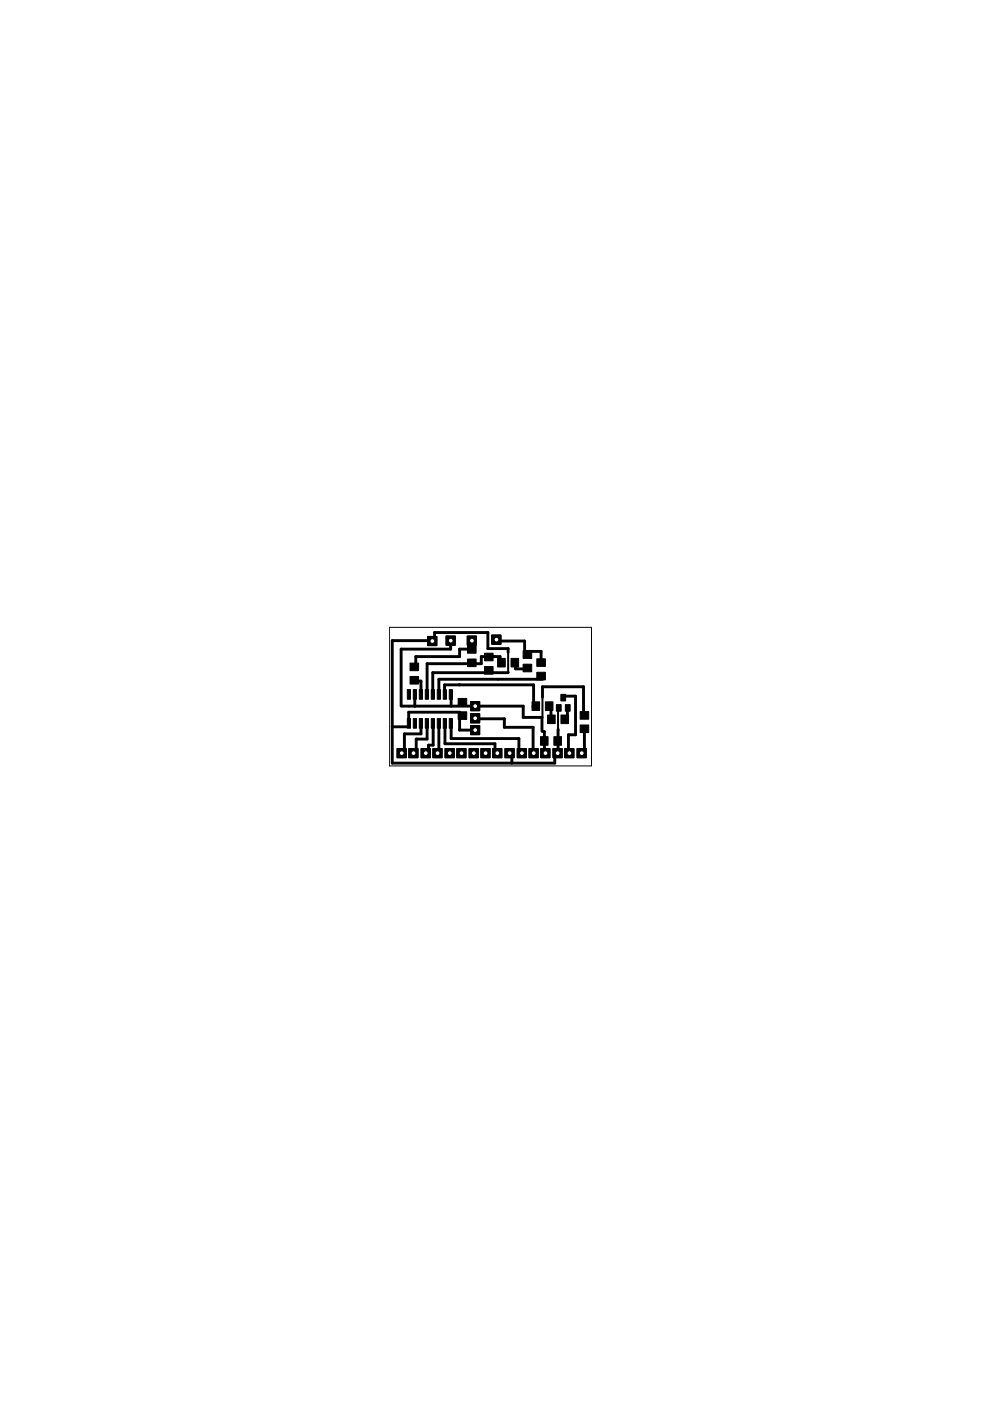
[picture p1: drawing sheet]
<svg xmlns="http://www.w3.org/2000/svg" width="210mm" height="297mm" viewBox="0 0 210 297" stroke-linecap="round" stroke-linejoin="round" font-family="sans-serif">
<g fill="#000" stroke="#000" stroke-width=".21">
<path d="M99.1 139.7h1.8v1.6h-1.8zM99.1 136.9h1.8v1.6h-1.8zM102.7 138.5h1.8v1.6h-1.8zM105.5 139.6h1.6v1.8h-1.6zM108.4 139.6h1.6v1.8h-1.6zM110.9 138h1.8v1.6h-1.8zM113.8 139.7h1.8v1.6h-1.8zM86.4 152.4h.6v2h-.6zM86.4 146.2h.6v2.1h-.6zM87.6 152.4h.7v2h-.7zM87.6 146.2h.7v2.1h-.7zM86.9 143.4h1.9v1.6h-1.9z"/>
<path d="M86.9 140.6h1.9v1.6h-1.9zM88.9 152.4h.7v2h-.7zM88.9 146.2h.7v2.1h-.7zM90.2 152.4h.6v2h-.6zM90.2 146.2h.6v2.1h-.6zM91.4 152.4h.7v2h-.7zM91.4 146.2h.7v2.1h-.7zM92.7 152.4h.7v2h-.7zM92.7 146.2h.7v2.1h-.7zM94 152.4h.7v2h-.7zM94 146.2h.7v2.1h-.7zM95.2 152.4h.7v2h-.7z"/>
<path d="M95.2 146.2h.7v2.1h-.7zM97.1 150.9h1.9v1.6h-1.9zM97.1 148.1h1.9v1.6h-1.9zM102.7 141.3h1.8v1.6h-1.8zM110.9 140.8h1.8v1.6h-1.8zM112.8 148.8h1.6v1.8h-1.6zM113.8 142.5h1.8v1.6h-1.8zM114.6 156.2h1.6v1.8h-1.6zM115.6 148.8h1.6v1.8h-1.6zM116.1 151.6h1.6v1.8h-1.6zM118 149.4h1v1.4h-1zM117.4 156.2h1.6v1.8h-1.6z"/>
<path d="M118.9 147.2h1v1.4h-1zM118.9 151.6h1.6v1.8h-1.6zM119.9 149.4h1v1.4h-1zM123 150.9h1.8v1.6h-1.8zM123 153.7h1.8v1.6h-1.8z"/>
</g>
<g fill="none" stroke="#000" stroke-width=".61">
<path d="M91.1 135.8h-7.9v26h34.4v-2.1M92.1 135.4v-1.3h11.3v3.4h4.3v.8M95.5 136.3v1.3h-10.5v12.1M99.9 136.4v1.1M100.3 137.6h-2.8v1.6h-9.3v1.5M105.8 135.9h5.4v2.2h3.5v1.6M83.2 154.1h3.4M85.3 149.7h1.4M86.7 152.7v-1.7h10.8v3.8h2.4M86.8 149.7h24.1v2.4h4v2.9M87.5 144.4h1.8v2.3M87.9 148v1.7"/>
<path d="M89.3 154.1v1.5h-3.6v3.4M90.6 153.9v2.8h-2.4v2.3M91.8 154.1v3.9h-1v1M93 154.2v4.7M94.3 146.6v-1.4h18.8v3.9M94.3 154.2v3.5h10.6v1.3M95.7 154.2v2.4h14.3v2.3M95.7 147.9v1.8M101 152.4h5.9v1.8h6.1v4.6M105.5 144h-12.5v2.6M105.6 144h9.4M106 140.3v-1.1h-4v1.5h-11.4v6"/>
<path d="M107.7 142.6h-15.9v4.1M109.3 140.4v1.4h2.6M113 149.7v.2M115 155.1h.4M115 147.8v-2.2h8.7l-.1 5.5M115.4 155.2l-.1 4.1M116.8 150v2M117.7 159.2h.6M118.3 154.6l.1 4.5M119.6 147.6h2.4v8.2h-1.5v3.1M120.3 150.5v2h-.3M123.9 154.9l-.1 4.3"/>
<path d="M108.5 160.5v1.3"/>
</g>
<path d="M107.7 138.5l.1 4M115 147.8v4.2M118.3 150.6l.1 4.2" fill="none" stroke="#000" stroke-width=".42"/>
<circle cx="101" cy="154.8" r=".55" fill="#000" stroke="#000" stroke-width=".21"/>
<circle cx="101" cy="154.8" r=".3" fill="#fff" stroke="#000" stroke-width=".21"/>
<circle cx="101" cy="152.3" r=".55" fill="#000" stroke="#000" stroke-width=".21"/>
<circle cx="101" cy="152.3" r=".3" fill="#fff" stroke="#000" stroke-width=".21"/>
<circle cx="101" cy="149.8" r=".55" fill="#000" stroke="#000" stroke-width=".21"/>
<circle cx="101" cy="149.8" r=".3" fill="#fff" stroke="#000" stroke-width=".21"/>
<path d="M117.2 158.7h2v2h-2z" fill="#000" stroke="#000" stroke-width=".21"/>
<circle cx="118.2" cy="159.7" r=".51" fill="#fff" stroke="#000" stroke-width=".21"/>
<path d="M122.3 158.7h2v2h-2z" fill="#000" stroke="#000" stroke-width=".21"/>
<circle cx="123.3" cy="159.7" r=".51" fill="#fff" stroke="#000" stroke-width=".21"/>
<path d="M119.7 158.7h2v2h-2z" fill="#000" stroke="#000" stroke-width=".21"/>
<circle cx="120.7" cy="159.7" r=".51" fill="#fff" stroke="#000" stroke-width=".21"/>
<path d="M114.7 158.7h1.9v2h-1.9z" fill="#000" stroke="#000" stroke-width=".21"/>
<circle cx="115.7" cy="159.7" r=".51" fill="#fff" stroke="#000" stroke-width=".21"/>
<path d="M112.2 158.7h1.9v2h-1.9z" fill="#000" stroke="#000" stroke-width=".21"/>
<circle cx="113.2" cy="159.7" r=".51" fill="#fff" stroke="#000" stroke-width=".21"/>
<path d="M109.7 158.7h1.9v2h-1.9z" fill="#000" stroke="#000" stroke-width=".21"/>
<circle cx="110.7" cy="159.7" r=".51" fill="#fff" stroke="#000" stroke-width=".21"/>
<path d="M107.1 158.7h1.9v2h-1.9z" fill="#000" stroke="#000" stroke-width=".21"/>
<circle cx="108.1" cy="159.7" r=".51" fill="#fff" stroke="#000" stroke-width=".21"/>
<path d="M104.5 158.7h1.9v2h-1.9z" fill="#000" stroke="#000" stroke-width=".21"/>
<circle cx="105.5" cy="159.7" r=".51" fill="#fff" stroke="#000" stroke-width=".21"/>
<path d="M102 158.7h1.9v2h-1.9z" fill="#000" stroke="#000" stroke-width=".21"/>
<circle cx="103" cy="159.7" r=".51" fill="#fff" stroke="#000" stroke-width=".21"/>
<path d="M99.5 158.7h1.9v2h-1.9z" fill="#000" stroke="#000" stroke-width=".21"/>
<circle cx="100.5" cy="159.7" r=".51" fill="#fff" stroke="#000" stroke-width=".21"/>
<path d="M96.9 158.7h1.9v2h-1.9z" fill="#000" stroke="#000" stroke-width=".21"/>
<circle cx="97.9" cy="159.7" r=".51" fill="#fff" stroke="#000" stroke-width=".21"/>
<path d="M94.4 158.7h1.9v2h-1.9z" fill="#000" stroke="#000" stroke-width=".21"/>
<circle cx="95.4" cy="159.7" r=".51" fill="#fff" stroke="#000" stroke-width=".21"/>
<path d="M91.8 158.7h1.9v2h-1.9z" fill="#000" stroke="#000" stroke-width=".21"/>
<circle cx="92.8" cy="159.7" r=".51" fill="#fff" stroke="#000" stroke-width=".21"/>
<path d="M89.3 158.7h1.9v2h-1.9z" fill="#000" stroke="#000" stroke-width=".21"/>
<circle cx="90.3" cy="159.7" r=".51" fill="#fff" stroke="#000" stroke-width=".21"/>
<path d="M86.7 158.7h1.9v2h-1.9z" fill="#000" stroke="#000" stroke-width=".21"/>
<circle cx="87.7" cy="159.7" r=".51" fill="#fff" stroke="#000" stroke-width=".21"/>
<path d="M84.2 158.7h1.9v2h-1.9z" fill="#000" stroke="#000" stroke-width=".21"/>
<circle cx="85.2" cy="159.7" r=".51" fill="#fff" stroke="#000" stroke-width=".21"/>
<path d="M99.8 148.7h1.9v2h-1.9z" fill="#000" stroke="#000" stroke-width=".21"/>
<circle cx="100.8" cy="149.7" r=".51" fill="#fff" stroke="#000" stroke-width=".21"/>
<path d="M99.8 151.3h1.9v2h-1.9z" fill="#000" stroke="#000" stroke-width=".21"/>
<circle cx="100.8" cy="152.3" r=".51" fill="#fff" stroke="#000" stroke-width=".21"/>
<path d="M99.8 153.8h1.9v2h-1.9z" fill="#000" stroke="#000" stroke-width=".21"/>
<circle cx="100.8" cy="154.8" r=".51" fill="#fff" stroke="#000" stroke-width=".21"/>
<path d="M99.1 134.9h1.9v1.9h-1.9z" fill="#000" stroke="#000" stroke-width=".21"/>
<circle cx="100.1" cy="135.8" r=".51" fill="#fff" stroke="#000" stroke-width=".21"/>
<path d="M94.6 134.9h1.9v1.9h-1.9z" fill="#000" stroke="#000" stroke-width=".21"/>
<circle cx="95.6" cy="135.8" r=".51" fill="#fff" stroke="#000" stroke-width=".21"/>
<path d="M104.3 134.6h1.9v2h-1.9z" fill="#000" stroke="#000" stroke-width=".21"/>
<circle cx="105.3" cy="135.6" r=".51" fill="#fff" stroke="#000" stroke-width=".21"/>
<path d="M90.7 134.9h1.9v2h-1.9z" fill="#000" stroke="#000" stroke-width=".21"/>
<circle cx="91.7" cy="135.9" r=".51" fill="#fff" stroke="#000" stroke-width=".21"/>
<circle cx="101" cy="154.8" r=".55" fill="#000" stroke="#000" stroke-width=".21"/>
<circle cx="101" cy="154.8" r=".3" fill="#fff" stroke="#000" stroke-width=".21"/>
<circle cx="101" cy="152.3" r=".55" fill="#000" stroke="#000" stroke-width=".21"/>
<circle cx="101" cy="152.3" r=".3" fill="#fff" stroke="#000" stroke-width=".21"/>
<circle cx="101" cy="149.8" r=".55" fill="#000" stroke="#000" stroke-width=".21"/>
<circle cx="101" cy="149.8" r=".3" fill="#fff" stroke="#000" stroke-width=".21"/>
<path d="M117.2 158.7h2v2h-2z" fill="#000" stroke="#000" stroke-width=".21"/>
<circle cx="118.2" cy="159.7" r=".51" fill="#fff" stroke="#000" stroke-width=".21"/>
<path d="M122.3 158.7h2v2h-2z" fill="#000" stroke="#000" stroke-width=".21"/>
<circle cx="123.3" cy="159.7" r=".51" fill="#fff" stroke="#000" stroke-width=".21"/>
<path d="M119.7 158.7h2v2h-2z" fill="#000" stroke="#000" stroke-width=".21"/>
<circle cx="120.7" cy="159.7" r=".51" fill="#fff" stroke="#000" stroke-width=".21"/>
<path d="M114.7 158.7h1.9v2h-1.9z" fill="#000" stroke="#000" stroke-width=".21"/>
<circle cx="115.7" cy="159.7" r=".51" fill="#fff" stroke="#000" stroke-width=".21"/>
<path d="M112.2 158.7h1.9v2h-1.9z" fill="#000" stroke="#000" stroke-width=".21"/>
<circle cx="113.2" cy="159.7" r=".51" fill="#fff" stroke="#000" stroke-width=".21"/>
<path d="M109.7 158.7h1.9v2h-1.9z" fill="#000" stroke="#000" stroke-width=".21"/>
<circle cx="110.7" cy="159.7" r=".51" fill="#fff" stroke="#000" stroke-width=".21"/>
<path d="M107.1 158.7h1.9v2h-1.9z" fill="#000" stroke="#000" stroke-width=".21"/>
<circle cx="108.1" cy="159.7" r=".51" fill="#fff" stroke="#000" stroke-width=".21"/>
<path d="M104.5 158.7h1.9v2h-1.9z" fill="#000" stroke="#000" stroke-width=".21"/>
<circle cx="105.5" cy="159.7" r=".51" fill="#fff" stroke="#000" stroke-width=".21"/>
<path d="M102 158.7h1.9v2h-1.9z" fill="#000" stroke="#000" stroke-width=".21"/>
<circle cx="103" cy="159.7" r=".51" fill="#fff" stroke="#000" stroke-width=".21"/>
<path d="M99.5 158.7h1.9v2h-1.9z" fill="#000" stroke="#000" stroke-width=".21"/>
<circle cx="100.5" cy="159.7" r=".51" fill="#fff" stroke="#000" stroke-width=".21"/>
<path d="M96.9 158.7h1.9v2h-1.9z" fill="#000" stroke="#000" stroke-width=".21"/>
<circle cx="97.9" cy="159.7" r=".51" fill="#fff" stroke="#000" stroke-width=".21"/>
<path d="M94.4 158.7h1.9v2h-1.9z" fill="#000" stroke="#000" stroke-width=".21"/>
<circle cx="95.4" cy="159.7" r=".51" fill="#fff" stroke="#000" stroke-width=".21"/>
<path d="M91.8 158.7h1.9v2h-1.9z" fill="#000" stroke="#000" stroke-width=".21"/>
<circle cx="92.8" cy="159.7" r=".51" fill="#fff" stroke="#000" stroke-width=".21"/>
<path d="M89.3 158.7h1.9v2h-1.9z" fill="#000" stroke="#000" stroke-width=".21"/>
<circle cx="90.3" cy="159.7" r=".51" fill="#fff" stroke="#000" stroke-width=".21"/>
<path d="M86.7 158.7h1.9v2h-1.9z" fill="#000" stroke="#000" stroke-width=".21"/>
<circle cx="87.7" cy="159.7" r=".51" fill="#fff" stroke="#000" stroke-width=".21"/>
<path d="M84.2 158.7h1.9v2h-1.9z" fill="#000" stroke="#000" stroke-width=".21"/>
<circle cx="85.2" cy="159.7" r=".51" fill="#fff" stroke="#000" stroke-width=".21"/>
<path d="M99.8 148.7h1.9v2h-1.9z" fill="#000" stroke="#000" stroke-width=".21"/>
<circle cx="100.8" cy="149.7" r=".51" fill="#fff" stroke="#000" stroke-width=".21"/>
<path d="M99.8 151.3h1.9v2h-1.9z" fill="#000" stroke="#000" stroke-width=".21"/>
<circle cx="100.8" cy="152.3" r=".51" fill="#fff" stroke="#000" stroke-width=".21"/>
<path d="M99.8 153.8h1.9v2h-1.9z" fill="#000" stroke="#000" stroke-width=".21"/>
<circle cx="100.8" cy="154.8" r=".51" fill="#fff" stroke="#000" stroke-width=".21"/>
<path d="M99.1 134.9h1.9v1.9h-1.9z" fill="#000" stroke="#000" stroke-width=".21"/>
<circle cx="100.1" cy="135.8" r=".51" fill="#fff" stroke="#000" stroke-width=".21"/>
<path d="M94.6 134.9h1.9v1.9h-1.9z" fill="#000" stroke="#000" stroke-width=".21"/>
<circle cx="95.6" cy="135.8" r=".51" fill="#fff" stroke="#000" stroke-width=".21"/>
<path d="M104.3 134.6h1.9v2h-1.9z" fill="#000" stroke="#000" stroke-width=".21"/>
<circle cx="105.3" cy="135.6" r=".51" fill="#fff" stroke="#000" stroke-width=".21"/>
<path d="M90.7 134.9h1.9v2h-1.9z" fill="#000" stroke="#000" stroke-width=".21"/>
<circle cx="91.7" cy="135.9" r=".51" fill="#fff" stroke="#000" stroke-width=".21"/>
<path d="M82.5 133h42.9v29.4h-42.9z" fill="none" stroke="#000" stroke-width=".21"/>
</svg>
